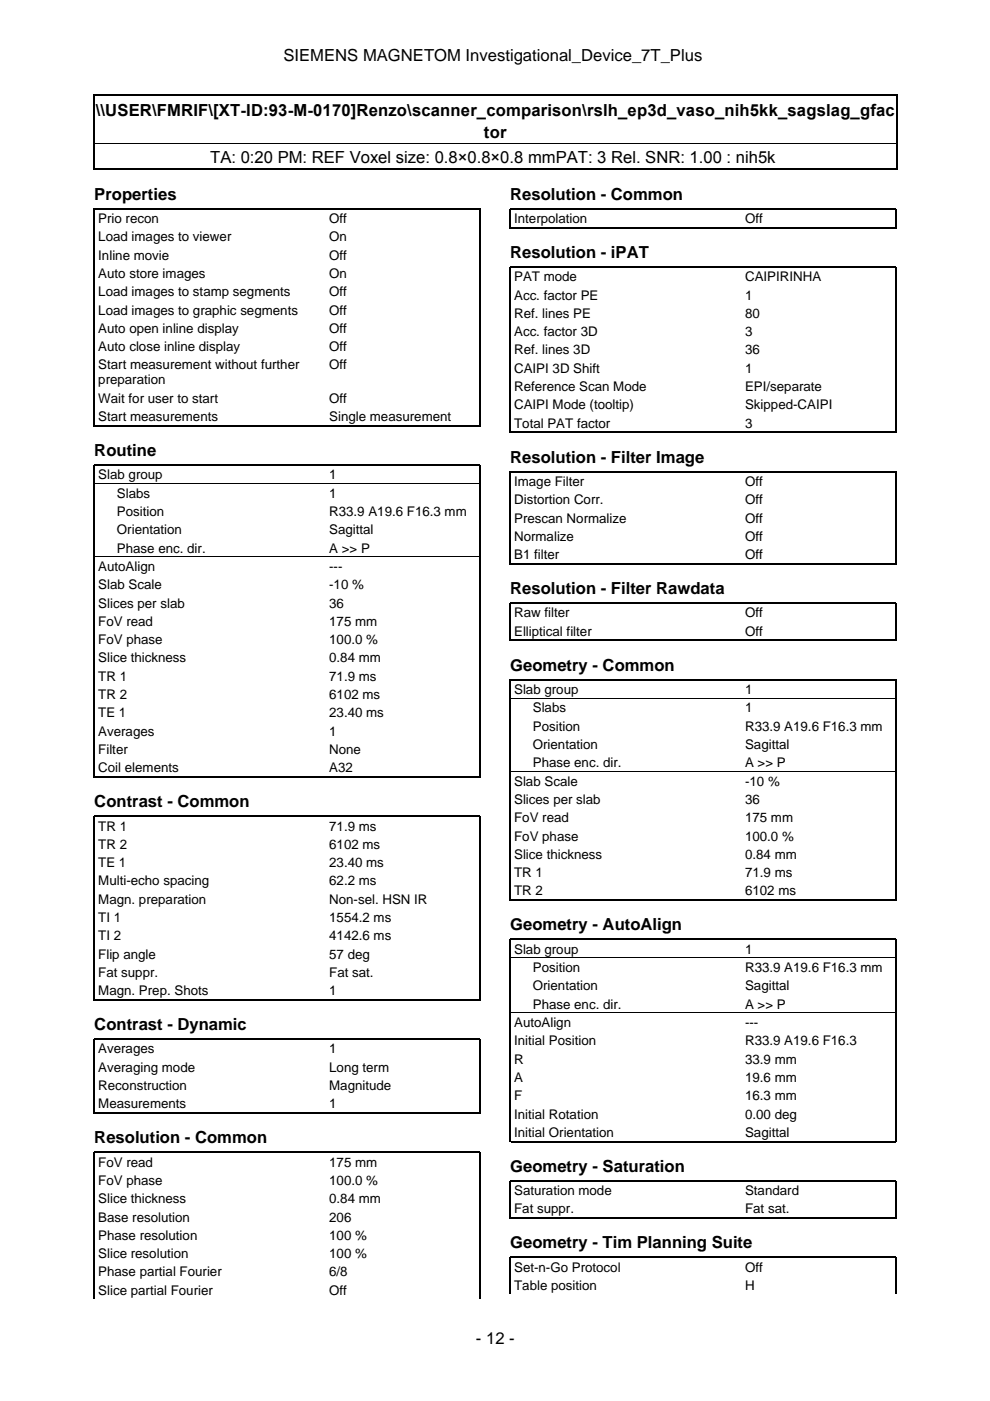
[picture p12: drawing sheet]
<svg xmlns="http://www.w3.org/2000/svg" width="210mm" height="297mm" viewBox="0 0 210 297" stroke-linecap="round" stroke-linejoin="round" font-family="sans-serif">
<defs><g id="words">
<g font-size="3.5">
<text x="60.1" y="12.9">SIEMENS MAGNETOM Investigational_Device_7T_Plus</text>
<text x="20.3" y="24.6">\\USER\FMRIF\[XT-ID:93-M-0170]Renzo\scanner_comparison\rslh_ep3d_vaso_nih5kk_sagslag_gfac</text>
<text x="102.6" y="29.2">tor</text>
<text x="44.6" y="34.6">TA: 0:20 PM: REF Voxel size: 0.8×0.8×0.8 mmPAT: 3 Rel. SNR: 1.00 : nih5k</text>
<text x="20" y="42.4">Properties</text>
<text x="108.2" y="42.4">Resolution - Common</text>
<text x="108.2" y="54.7">Resolution - iPAT</text>
<text x="20" y="96.7">Routine</text>
<text x="108.2" y="98.1">Resolution - Filter Image</text>
<text x="108.2" y="126">Resolution - Filter Rawdata</text>
<text x="108.2" y="142.2">Geometry - Common</text>
<text x="20" y="171.2">Contrast - Common</text>
<text x="108.2" y="197.3">Geometry - AutoAlign</text>
<text x="20" y="218.4">Contrast - Dynamic</text>
<text x="20" y="242.4">Resolution - Common</text>
<text x="108.2" y="248.4">Geometry - Saturation</text>
<text x="108.2" y="264.7">Geometry - Tim Planning Suite</text>
<text x="100.9" y="284.9">- 12 -</text>
</g>
<g font-size="2.8">
<text x="20.8" y="47.3">Prio recon</text>
<text x="69.8" y="47.3">Off</text>
<text x="109" y="47.3">Interpolation</text>
<text x="158" y="47.3">Off</text>
<text x="20.8" y="51.2">Load images to viewer</text>
<text x="69.8" y="51.2">On</text>
<text x="20.8" y="55.1">Inline movie</text>
<text x="20.8" y="58.9">Auto store images</text>
<text x="69.8" y="55.1">Off</text>
<text x="69.8" y="58.9">On</text>
<text x="109" y="59.6">PAT mode</text>
<text x="158" y="59.6">CAIPIRINHA</text>
<text x="20.8" y="62.8">Load images to stamp segments</text>
<text x="69.8" y="62.8">Off</text>
<text x="109" y="63.5">Acc. factor PE</text>
<text x="158" y="63.5">1</text>
<text x="20.8" y="66.7">Load images to graphic segments</text>
<text x="20.8" y="70.6">Auto open inline display</text>
<text x="69.8" y="66.7">Off</text>
<text x="69.8" y="70.6">Off</text>
<text x="109" y="67.4">Ref. lines PE</text>
<text x="109" y="71.3">Acc. factor 3D</text>
<text x="158" y="67.4">80</text>
<text x="158" y="71.3">3</text>
<text x="20.8" y="74.5">Auto close inline display</text>
<text x="69.8" y="74.5">Off</text>
<text x="109" y="75.2">Ref. lines 3D</text>
<text x="158" y="75.2">36</text>
<text x="20.8" y="78.3">Start measurement without further</text>
<text x="20.8" y="81.5">preparation</text>
<text x="69.8" y="78.3">Off</text>
<text x="109" y="79">CAIPI 3D Shift</text>
<text x="109" y="82.9">Reference Scan Mode</text>
<text x="158" y="79">1</text>
<text x="158" y="82.9">EPI/separate</text>
<text x="20.8" y="85.4">Wait for user to start</text>
<text x="20.8" y="89.3">Start measurements</text>
<text x="69.8" y="85.4">Off</text>
<text x="69.8" y="89.3">Single measurement</text>
<text x="109" y="86.8">CAIPI Mode (tooltip)</text>
<text x="158" y="86.8">Skipped-CAIPI</text>
<text x="109" y="90.7">Total PAT factor</text>
<text x="158" y="90.7">3</text>
<text x="20.8" y="101.6">Slab group</text>
<text x="69.8" y="101.6">1</text>
<text x="24.8" y="105.5">Slabs</text>
<text x="69.8" y="105.5">1</text>
<text x="109" y="103">Image Filter</text>
<text x="109" y="106.9">Distortion Corr.</text>
<text x="158" y="103">Off</text>
<text x="158" y="106.9">Off</text>
<text x="24.8" y="109.4">Position</text>
<text x="24.8" y="113.3">Orientation</text>
<text x="69.8" y="109.4">R33.9 A19.6 F16.3 mm</text>
<text x="69.8" y="113.3">Sagittal</text>
<text x="109" y="110.8">Prescan Normalize</text>
<text x="158" y="110.8">Off</text>
<text x="24.8" y="117.2">Phase enc. dir.</text>
<text x="69.8" y="117.2">A &gt;&gt; P</text>
<text x="109" y="114.7">Normalize</text>
<text x="109" y="118.6">B1 filter</text>
<text x="158" y="114.7">Off</text>
<text x="158" y="118.6">Off</text>
<text x="20.8" y="121.1">AutoAlign</text>
<text x="20.8" y="124.9">Slab Scale</text>
<text x="69.8" y="121.1">---</text>
<text x="69.8" y="124.9">-10 %</text>
<text x="20.8" y="128.8">Slices per slab</text>
<text x="69.8" y="128.8">36</text>
<text x="109" y="130.9">Raw filter</text>
<text x="158" y="130.9">Off</text>
<text x="20.8" y="132.7">FoV read</text>
<text x="20.8" y="136.6">FoV phase</text>
<text x="69.8" y="132.7">175 mm</text>
<text x="69.8" y="136.6">100.0 %</text>
<text x="109" y="134.8">Elliptical filter</text>
<text x="158" y="134.8">Off</text>
<text x="20.8" y="140.5">Slice thickness</text>
<text x="69.8" y="140.5">0.84 mm</text>
<text x="20.8" y="144.3">TR 1</text>
<text x="20.8" y="148.2">TR 2</text>
<text x="69.8" y="144.3">71.9 ms</text>
<text x="69.8" y="148.2">6102 ms</text>
<text x="109" y="147.1">Slab group</text>
<text x="158" y="147.1">1</text>
<text x="20.8" y="152.1">TE 1</text>
<text x="20.8" y="156">Averages</text>
<text x="69.8" y="152.1">23.40 ms</text>
<text x="69.8" y="156">1</text>
<text x="113" y="151">Slabs</text>
<text x="113" y="154.9">Position</text>
<text x="158" y="151">1</text>
<text x="158" y="154.9">R33.9 A19.6 F16.3 mm</text>
<text x="20.8" y="159.9">Filter</text>
<text x="69.8" y="159.9">None</text>
<text x="113" y="158.8">Orientation</text>
<text x="158" y="158.8">Sagittal</text>
<text x="20.8" y="163.7">Coil elements</text>
<text x="69.8" y="163.7">A32</text>
<text x="109" y="166.6">Slab Scale</text>
<text x="113" y="162.7">Phase enc. dir.</text>
<text x="158" y="162.7">A &gt;&gt; P</text>
<text x="158" y="166.6">-10 %</text>
<text x="109" y="170.4">Slices per slab</text>
<text x="158" y="170.4">36</text>
<text x="20.8" y="176.1">TR 1</text>
<text x="20.8" y="180">TR 2</text>
<text x="69.8" y="176.1">71.9 ms</text>
<text x="69.8" y="180">6102 ms</text>
<text x="109" y="174.3">FoV read</text>
<text x="109" y="178.2">FoV phase</text>
<text x="158" y="174.3">175 mm</text>
<text x="158" y="178.2">100.0 %</text>
<text x="20.8" y="183.9">TE 1</text>
<text x="69.8" y="183.9">23.40 ms</text>
<text x="109" y="182.1">Slice thickness</text>
<text x="109" y="186">TR 1</text>
<text x="158" y="182.1">0.84 mm</text>
<text x="158" y="186">71.9 ms</text>
<text x="20.8" y="187.7">Multi-echo spacing</text>
<text x="20.8" y="191.6">Magn. preparation</text>
<text x="69.8" y="187.7">62.2 ms</text>
<text x="69.8" y="191.6">Non-sel. HSN IR</text>
<text x="109" y="189.8">TR 2</text>
<text x="158" y="189.8">6102 ms</text>
<text x="20.8" y="195.5">TI 1</text>
<text x="69.8" y="195.5">1554.2 ms</text>
<text x="20.8" y="199.4">TI 2</text>
<text x="20.8" y="203.3">Flip angle</text>
<text x="69.8" y="199.4">4142.6 ms</text>
<text x="69.8" y="203.3">57 deg</text>
<text x="109" y="202.2">Slab group</text>
<text x="158" y="202.2">1</text>
<text x="20.8" y="207.1">Fat suppr.</text>
<text x="69.8" y="207.1">Fat sat.</text>
<text x="113" y="206.1">Position</text>
<text x="113" y="210">Orientation</text>
<text x="158" y="206.1">R33.9 A19.6 F16.3 mm</text>
<text x="158" y="210">Sagittal</text>
<text x="20.8" y="211">Magn. Prep. Shots</text>
<text x="69.8" y="211">1</text>
<text x="113" y="213.9">Phase enc. dir.</text>
<text x="158" y="213.9">A &gt;&gt; P</text>
<text x="109" y="217.8">AutoAlign</text>
<text x="109" y="221.6">Initial Position</text>
<text x="158" y="217.8">---</text>
<text x="158" y="221.6">R33.9 A19.6 F16.3</text>
<text x="20.8" y="223.4">Averages</text>
<text x="20.8" y="227.2">Averaging mode</text>
<text x="69.8" y="223.4">1</text>
<text x="69.8" y="227.2">Long term</text>
<text x="109" y="225.5">R</text>
<text x="158" y="225.5">33.9 mm</text>
<text x="20.8" y="231.1">Reconstruction</text>
<text x="69.8" y="231.1">Magnitude</text>
<text x="109" y="229.4">A</text>
<text x="109" y="233.3">F</text>
<text x="158" y="229.4">19.6 mm</text>
<text x="158" y="233.3">16.3 mm</text>
<text x="20.8" y="235">Measurements</text>
<text x="69.8" y="235">1</text>
<text x="109" y="237.2">Initial Rotation</text>
<text x="158" y="237.2">0.00 deg</text>
<text x="109" y="241">Initial Orientation</text>
<text x="158" y="241">Sagittal</text>
<text x="20.8" y="247.4">FoV read</text>
<text x="20.8" y="251.2">FoV phase</text>
<text x="69.8" y="247.4">175 mm</text>
<text x="69.8" y="251.2">100.0 %</text>
<text x="20.8" y="255.1">Slice thickness</text>
<text x="69.8" y="255.1">0.84 mm</text>
<text x="109" y="253.4">Saturation mode</text>
<text x="109" y="257.3">Fat suppr.</text>
<text x="158" y="253.4">Standard</text>
<text x="158" y="257.3">Fat sat.</text>
<text x="20.8" y="259">Base resolution</text>
<text x="20.8" y="262.9">Phase resolution</text>
<text x="69.8" y="259">206</text>
<text x="69.8" y="262.9">100 %</text>
<text x="20.8" y="266.8">Slice resolution</text>
<text x="69.8" y="266.8">100 %</text>
<text x="109" y="269.6">Set-n-Go Protocol</text>
<text x="158" y="269.6">Off</text>
<text x="20.8" y="270.6">Phase partial Fourier</text>
<text x="20.8" y="274.5">Slice partial Fourier</text>
<text x="69.8" y="270.6">6/8</text>
<text x="69.8" y="274.5">Off</text>
<text x="109" y="273.5">Table position</text>
<text x="158" y="273.5">H</text>
</g>
</g></defs>
<g fill="none" stroke="#000" stroke-width=".26">
<path d="M19.9 20v15.9M20 20.2h170M20 35.8h170M190.1 20v15.9M108.2 48.4v-4.1h81.8v4.1M108.3 48.3h81.6M20 90.4v-46.1h81.8v46.1M20.1 90.3h81.6M108.2 91.8v-35.2h81.8v35.2M108.3 91.7h81.6M108.2 119.7v-19.7h81.8v19.7M108.3 119.6h81.6"/>
<path d="M108.2 135.9v-8h81.8v8M108.3 135.8h81.6M20 164.9v-66.3h81.8v66.3M20.1 164.7h81.6M108.2 191v-46.9h81.8v46.9M108.3 190.8h81.6M20 212.1v-39h81.8v39M20.1 212h81.6M20 236.1v-15.8l81.8 .1v15.7M20.1 236h81.6M108.2 242.2v-43h81.8v43M108.2 258.4v-8h81.8v8"/>
<path d="M108.3 242h81.6M108.3 258.3h81.6M20 275.4v-31.1h81.8v31.1M108.2 274.4v-7.8h81.8v7.8"/>
</g>
<path d="M20 30.3h170M20.1 102.5h81.6M20.1 118h81.6M108.3 148h81.6M108.3 163.5h81.6M108.3 203.1h81.6M108.3 214.7h81.6" fill="none" stroke="#000" stroke-width=".21"/>
<use href="#words"/>
</svg>
